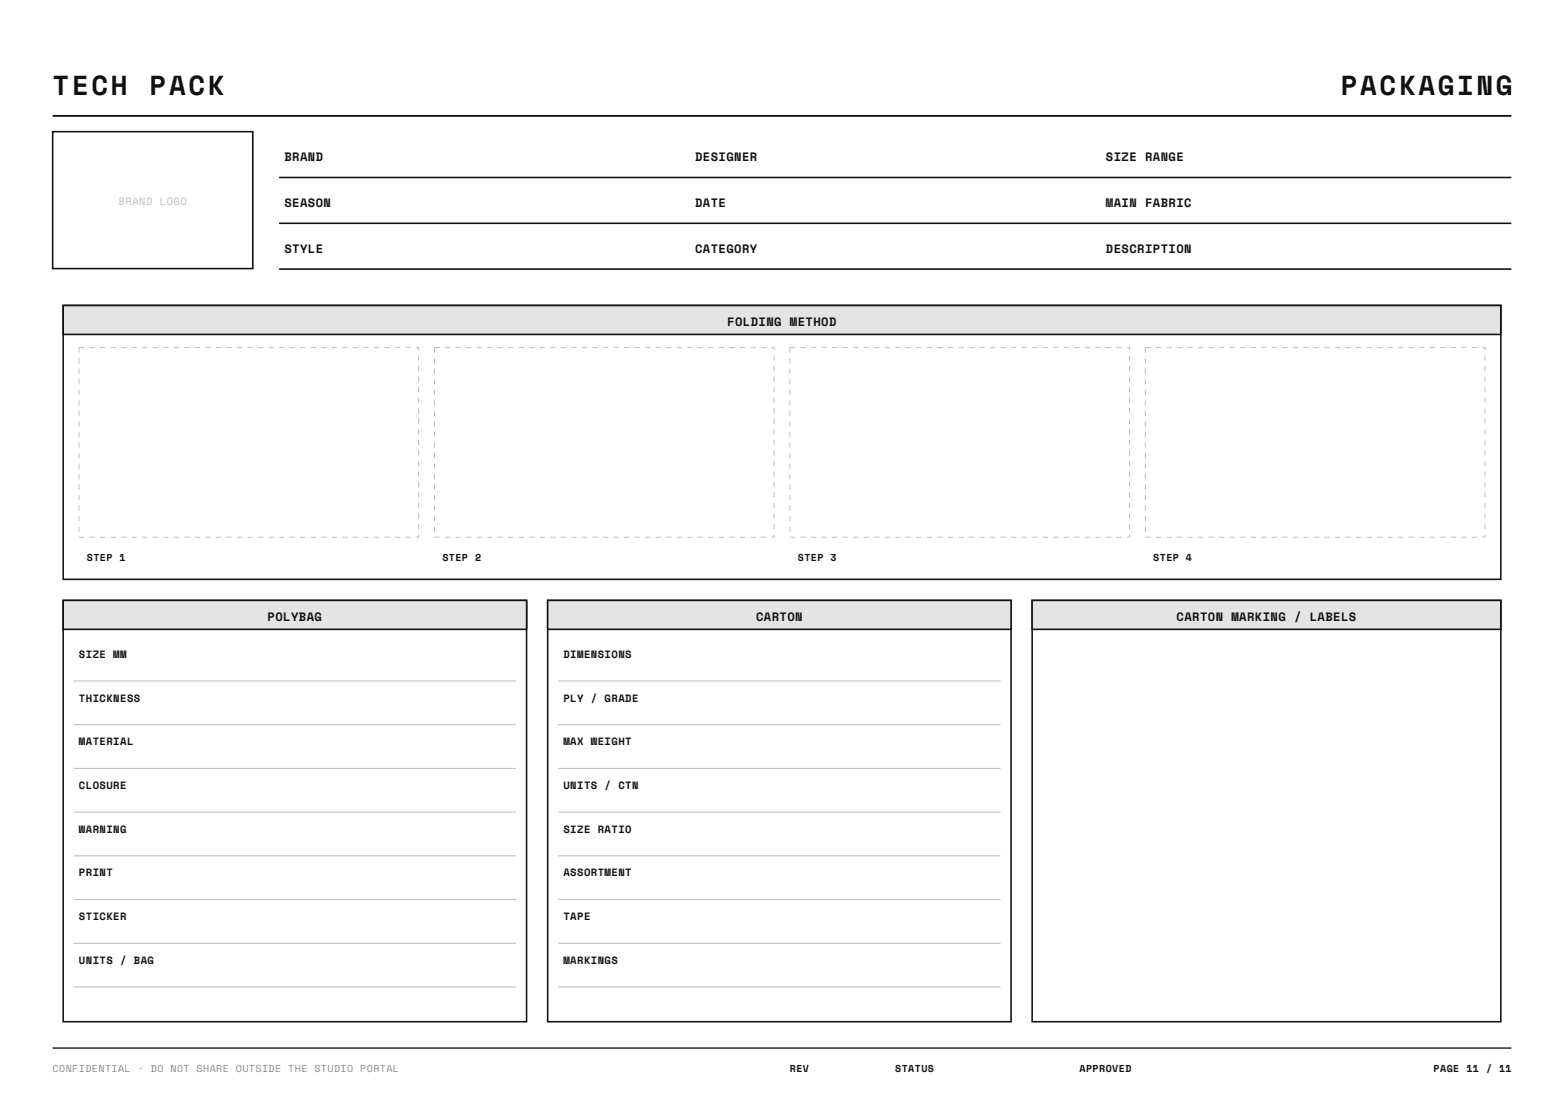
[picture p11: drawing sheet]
<svg xmlns="http://www.w3.org/2000/svg" width="297mm" height="210mm" viewBox="0 0 297 210" stroke-linecap="round" stroke-linejoin="round" font-family="sans-serif">
<defs><g id="words">
<g font-size="5.2" fill="#111">
<text x="10" y="18">TECH</text>
<text x="28.4" y="18">PACK</text>
<text x="254.6" y="18">PACKAGING</text>
</g>
<g font-size="2.3" fill="#111">
<text x="54" y="30.6">BRAND</text>
<text x="132" y="30.6">DESIGNER</text>
<text x="210" y="30.6">SIZE RANGE</text>
<text x="54" y="39.3">SEASON</text>
<text x="132" y="39.3">DATE</text>
<text x="210" y="39.3">MAIN FABRIC</text>
<text x="54" y="48">STYLE</text>
<text x="132" y="48">CATEGORY</text>
<text x="210" y="48">DESCRIPTION</text>
<text x="138.1" y="61.9">FOLDING METHOD</text>
<text x="50.8" y="117.9">POLYBAG</text>
<text x="143.6" y="117.9">CARTON</text>
<text x="223.4" y="117.9">CARTON MARKING / LABELS</text>
</g>
<text font-size="2" fill="#bdbdbd" x="22.5" y="39">BRAND LOGO</text>
<g font-size="2" fill="#111">
<text x="15" y="124.9">SIZE MM</text>
<text x="107" y="124.9">DIMENSIONS</text>
<text x="15" y="133.2">THICKNESS</text>
<text x="107" y="133.2">PLY / GRADE</text>
<text x="15" y="141.5">MATERIAL</text>
<text x="107" y="141.5">MAX WEIGHT</text>
<text x="15" y="149.8">CLOSURE</text>
<text x="107" y="149.8">UNITS / CTN</text>
<text x="15" y="158.1">WARNING</text>
<text x="107" y="158.1">SIZE RATIO</text>
<text x="15" y="166.4">PRINT</text>
<text x="107" y="166.4">ASSORTMENT</text>
<text x="15" y="174.7">STICKER</text>
<text x="107" y="174.7">TAPE</text>
<text x="15" y="183">UNITS / BAG</text>
<text x="107" y="183">MARKINGS</text>
</g>
<g font-size="1.9" fill="#111">
<text x="16.5" y="106.5">STEP 1</text>
<text x="84" y="106.5">STEP 2</text>
<text x="151.5" y="106.5">STEP 3</text>
<text x="219" y="106.5">STEP 4</text>
<text x="150" y="203.5">REV</text>
<text x="170" y="203.5">STATUS</text>
<text x="205" y="203.5">APPROVED</text>
<text x="272.2" y="203.5">PAGE 11 / 11</text>
</g>
<text font-size="1.9" fill="#8a8a8a" x="10" y="203.5">CONFIDENTIAL · DO NOT SHARE OUTSIDE THE STUDIO PORTAL</text>
</g></defs>
<path d="M10 22h277" fill="none" stroke="#111" stroke-width=".35"/>
<path d="M10 25h38v26h-38zM53 33.7h234M12 58h273v52h-273zM53 42.4h234M53 51.1h234" fill="none" stroke="#111" stroke-width=".3"/>
<path d="M10 199h277" fill="none" stroke="#111" stroke-width=".25"/>
<path d="M12 58h273v5.5h-273z" fill="#e4e4e4" stroke="#111" stroke-width=".3"/>
<path d="M15 66h64.5v36h-64.5zM82.5 66h64.5v36h-64.5zM150 66h64.5v36h-64.5zM217.5 66h64.5v36h-64.5z" fill="none" stroke="#bdbdbd" stroke-width=".19" stroke-dasharray="1 1" stroke-linecap="butt"/>
<path d="M12 114h88v80h-88z" fill="none" stroke="#111" stroke-width=".3"/>
<path d="M12 114h88v5.5h-88z" fill="#e4e4e4" stroke="#111" stroke-width=".3"/>
<path d="M14 129.3h84M14 137.6h84M14 145.9h84M14 154.2h84M14 162.5h84M14 170.8h84M14 179.1h84M14 187.4h84" fill="none" stroke="#bdbdbd" stroke-width=".19"/>
<path d="M104 114h88v80h-88z" fill="none" stroke="#111" stroke-width=".3"/>
<path d="M104 114h88v5.5h-88z" fill="#e4e4e4" stroke="#111" stroke-width=".3"/>
<path d="M106 129.3h84M106 137.6h84M106 145.9h84M106 154.2h84M106 162.5h84M106 170.8h84M106 179.1h84M106 187.4h84" fill="none" stroke="#bdbdbd" stroke-width=".19"/>
<path d="M196 114h89v80h-89z" fill="none" stroke="#111" stroke-width=".3"/>
<path d="M196 114h89v5.5h-89z" fill="#e4e4e4" stroke="#111" stroke-width=".3"/>
<use href="#words"/>
</svg>
